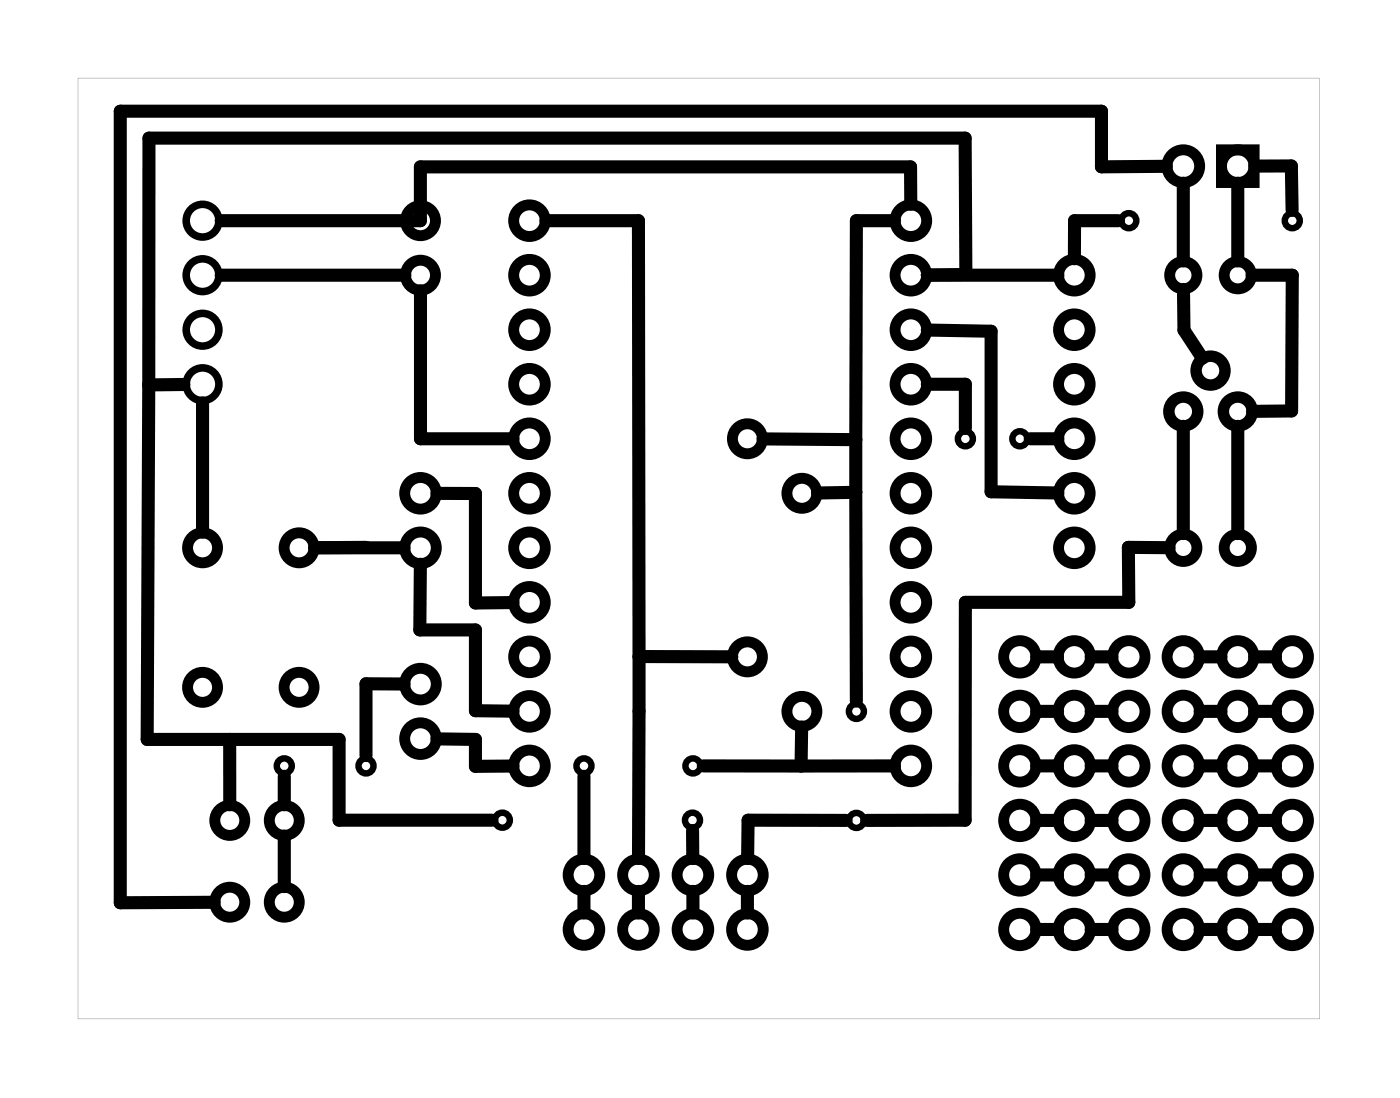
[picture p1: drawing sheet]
<svg xmlns="http://www.w3.org/2000/svg" width="65mm" height="51mm" viewBox="0 0 65 51" stroke-linecap="round" stroke-linejoin="round" font-family="sans-serif">
<path d="M3.6 3.6v43.9h57.9v-43.9zM3.6 3.6h57.9v43.9h-57.9z" fill="#000"/>
<g fill="none" stroke="#000" stroke-width=".3">
<circle cx="52.6" cy="10.3" r=".35"/>
<circle cx="60.2" cy="10.3" r=".35"/>
<circle cx="13.3" cy="35.7" r=".35"/>
<circle cx="17.1" cy="35.7" r=".35"/>
<circle cx="23.4" cy="38.2" r=".35"/>
<circle cx="27.2" cy="35.7" r=".35"/>
<circle cx="32.3" cy="38.2" r=".35"/>
<circle cx="32.3" cy="35.7" r=".35"/>
<circle cx="39.9" cy="38.2" r=".35"/>
<circle cx="39.9" cy="33.1" r=".35"/>
<circle cx="45" cy="20.4" r=".35"/>
<circle cx="47.5" cy="20.4" r=".35"/>
</g>
<g fill="none" stroke="#000" stroke-width=".51">
<path d="M56.9 7h1.6v1.5h-1.6z"/>
<circle cx="19.6" cy="12.8" r=".7"/>
<circle cx="19.6" cy="10.3" r=".7"/>
<circle cx="24.7" cy="17.9" r=".74"/>
<circle cx="24.7" cy="15.4" r=".74"/>
<circle cx="24.7" cy="10.3" r=".74"/>
<circle cx="24.7" cy="12.8" r=".74"/>
<circle cx="42.5" cy="15.4" r=".74"/>
<circle cx="42.5" cy="17.9" r=".74"/>
<circle cx="42.5" cy="10.3" r=".74"/>
<circle cx="42.5" cy="12.8" r=".74"/>
<circle cx="50.1" cy="17.9" r=".74"/>
<circle cx="50.1" cy="12.8" r=".74"/>
<circle cx="50.1" cy="15.4" r=".74"/>
<circle cx="55.2" cy="7.7" r=".76"/>
<circle cx="55.2" cy="12.8" r=".64"/>
<circle cx="57.7" cy="7.7" r=".76"/>
<circle cx="57.7" cy="12.8" r=".64"/>
<circle cx="9.4" cy="25.5" r=".7"/>
<circle cx="9.4" cy="32" r=".7"/>
<circle cx="10.7" cy="38.2" r=".7"/>
<circle cx="13.3" cy="38.2" r=".7"/>
<circle cx="13.9" cy="25.5" r=".7"/>
<circle cx="13.9" cy="32" r=".7"/>
<circle cx="19.6" cy="31.9" r=".74"/>
<circle cx="19.6" cy="23" r=".74"/>
<circle cx="19.6" cy="25.5" r=".74"/>
<circle cx="19.6" cy="34.4" r=".74"/>
<circle cx="24.7" cy="28.1" r=".74"/>
<circle cx="24.7" cy="23" r=".74"/>
<circle cx="24.7" cy="20.4" r=".74"/>
<circle cx="24.7" cy="25.5" r=".74"/>
<circle cx="24.7" cy="30.6" r=".74"/>
<circle cx="24.7" cy="35.7" r=".74"/>
<circle cx="24.7" cy="33.1" r=".74"/>
<circle cx="34.8" cy="30.6" r=".7"/>
<circle cx="34.8" cy="20.4" r=".7"/>
<circle cx="37.4" cy="33.1" r=".7"/>
<circle cx="37.4" cy="23" r=".7"/>
<circle cx="42.5" cy="23" r=".74"/>
<circle cx="42.5" cy="20.4" r=".74"/>
<circle cx="42.5" cy="25.5" r=".74"/>
<circle cx="42.5" cy="28.1" r=".74"/>
<circle cx="42.5" cy="30.6" r=".74"/>
<circle cx="42.5" cy="35.7" r=".74"/>
<circle cx="42.5" cy="33.1" r=".74"/>
<circle cx="47.5" cy="35.7" r=".75"/>
<circle cx="47.5" cy="30.6" r=".75"/>
<circle cx="47.5" cy="33.1" r=".75"/>
<circle cx="47.5" cy="38.2" r=".75"/>
<circle cx="50.1" cy="25.5" r=".74"/>
<circle cx="50.1" cy="23" r=".74"/>
<circle cx="50.1" cy="20.4" r=".74"/>
<circle cx="50.1" cy="35.7" r=".75"/>
<circle cx="50.1" cy="30.6" r=".75"/>
<circle cx="50.1" cy="38.2" r=".75"/>
<circle cx="50.1" cy="33.1" r=".75"/>
<circle cx="52.6" cy="38.2" r=".75"/>
<circle cx="52.6" cy="35.7" r=".75"/>
<circle cx="52.6" cy="33.1" r=".75"/>
<circle cx="52.6" cy="30.6" r=".75"/>
<circle cx="55.2" cy="25.5" r=".64"/>
<circle cx="55.2" cy="35.7" r=".75"/>
<circle cx="55.2" cy="38.2" r=".75"/>
<circle cx="55.2" cy="33.1" r=".75"/>
<circle cx="55.2" cy="30.6" r=".75"/>
<circle cx="57.7" cy="25.5" r=".64"/>
<circle cx="57.7" cy="30.6" r=".75"/>
<circle cx="57.7" cy="35.7" r=".75"/>
<circle cx="57.7" cy="38.2" r=".75"/>
<circle cx="57.7" cy="33.1" r=".75"/>
<circle cx="60.2" cy="38.2" r=".75"/>
<circle cx="60.2" cy="35.7" r=".75"/>
<circle cx="60.2" cy="30.6" r=".75"/>
<circle cx="60.2" cy="33.1" r=".75"/>
<circle cx="10.7" cy="42" r=".7"/>
<circle cx="13.3" cy="42" r=".7"/>
<circle cx="27.2" cy="43.3" r=".74"/>
<circle cx="27.2" cy="40.8" r=".74"/>
<circle cx="29.8" cy="43.3" r=".74"/>
<circle cx="29.8" cy="40.8" r=".74"/>
<circle cx="32.3" cy="40.8" r=".74"/>
<circle cx="32.3" cy="43.3" r=".74"/>
<circle cx="34.8" cy="43.3" r=".74"/>
<circle cx="34.8" cy="40.8" r=".74"/>
<circle cx="47.5" cy="43.3" r=".75"/>
<circle cx="47.5" cy="40.8" r=".75"/>
<circle cx="50.1" cy="43.3" r=".75"/>
<circle cx="50.1" cy="40.8" r=".75"/>
<circle cx="52.6" cy="40.8" r=".75"/>
<circle cx="52.6" cy="43.3" r=".75"/>
<circle cx="55.2" cy="43.3" r=".75"/>
<circle cx="55.2" cy="40.8" r=".75"/>
<circle cx="57.7" cy="43.3" r=".75"/>
<circle cx="57.7" cy="40.8" r=".75"/>
<circle cx="60.2" cy="40.8" r=".75"/>
<circle cx="60.2" cy="43.3" r=".75"/>
</g>
<g fill="none" stroke="#000" stroke-width=".35">
<circle cx="9.4" cy="15.4" r=".76"/>
<circle cx="9.4" cy="12.8" r=".76"/>
<circle cx="9.4" cy="10.3" r=".76"/>
<circle cx="9.4" cy="17.9" r=".76"/>
</g>
<g fill="none" stroke="#000" stroke-width=".53">
<circle cx="55.2" cy="19.2" r=".67"/>
<circle cx="56.4" cy="17.3" r=".67"/>
<circle cx="57.7" cy="19.2" r=".67"/>
</g>
<g fill="none" stroke="#000" stroke-width=".61">
<path d="M6.9 17.9v16.5h8.9v3.8h7.1M8.6 17.9h-1.7M9.4 18.8v6M10.3 12.8h8.6M19.6 13.5v6.9h4.3M25.4 10.3h4.4v20.3M41.7 10.3h-1.8v12.6M42.5 9.5l-.1-1.7h-22.8v2.5h-9.3M43.2 15.4h3v7.5l3.1 .1M43.2 17.9h1.8v2.1M49.3 12.8h-6.1h1.8v-6.4h-38.1v11.5M52.1 10.3h-2v1.8"/>
<path d="M54.4 7.7l-3.1 .1v-2.6h-45.7v36.9l4.4-.1M55.2 8.5v3.7M55.2 19.9v5M55.2 13.5v1.9l.9 1.3M57.7 8.5v3.7M57.7 19.9v5M58.4 12.8h1.8v6.3l-1.8 .1M58.5 7.7h1.7v2.1M10.7 34.4v3.1M13.3 36.2v1.3M13.3 38.9v2.4M17.1 25.5h-2.4h4.1"/>
<path d="M18.8 31.9h-1.7v3.3M19.6 26.3v3h2.6v3.8h1.7M20.4 23h1.8v5.1h1.7M20.4 34.4h1.8v1.3h1.7M27.2 36.2v3.8M29.8 30.6v9.4M29.8 30.6h4.3M32.3 38.7v1.3M32.8 35.7h8.9M35.6 20.4l4.3 .1M37.4 33.9l-.1 1.8M39.4 38.2h-4.5v1.8"/>
<path d="M39.9 22.9l-1.8 .1M39.9 22.9v9.8M48 20.4h1.3M48.3 38.2h1M48.3 35.7h1M48.3 30.6h1M48.3 33.1h1M50.9 38.2h.9M50.9 35.7h.9M50.9 30.6h.9M50.9 33.1h.9M54.5 25.5h-1.9v2.6h-7.6v10.1h-4.6"/>
<path d="M55.9 38.2h1M55.9 35.7h1M55.9 30.6h1M55.9 33.1h1M58.5 38.2h1M58.5 35.7h1M58.5 30.6h1M58.5 33.1h1M27.2 41.5v1M29.8 41.5v1M32.3 41.5v1M34.8 41.5v1"/>
<path d="M48.3 40.8h1M48.3 43.3h1M50.9 40.8h.9M50.9 43.3h.9M55.9 40.8h1M55.9 43.3h1M58.5 40.8h1M58.5 43.3h1"/>
</g>
</svg>
